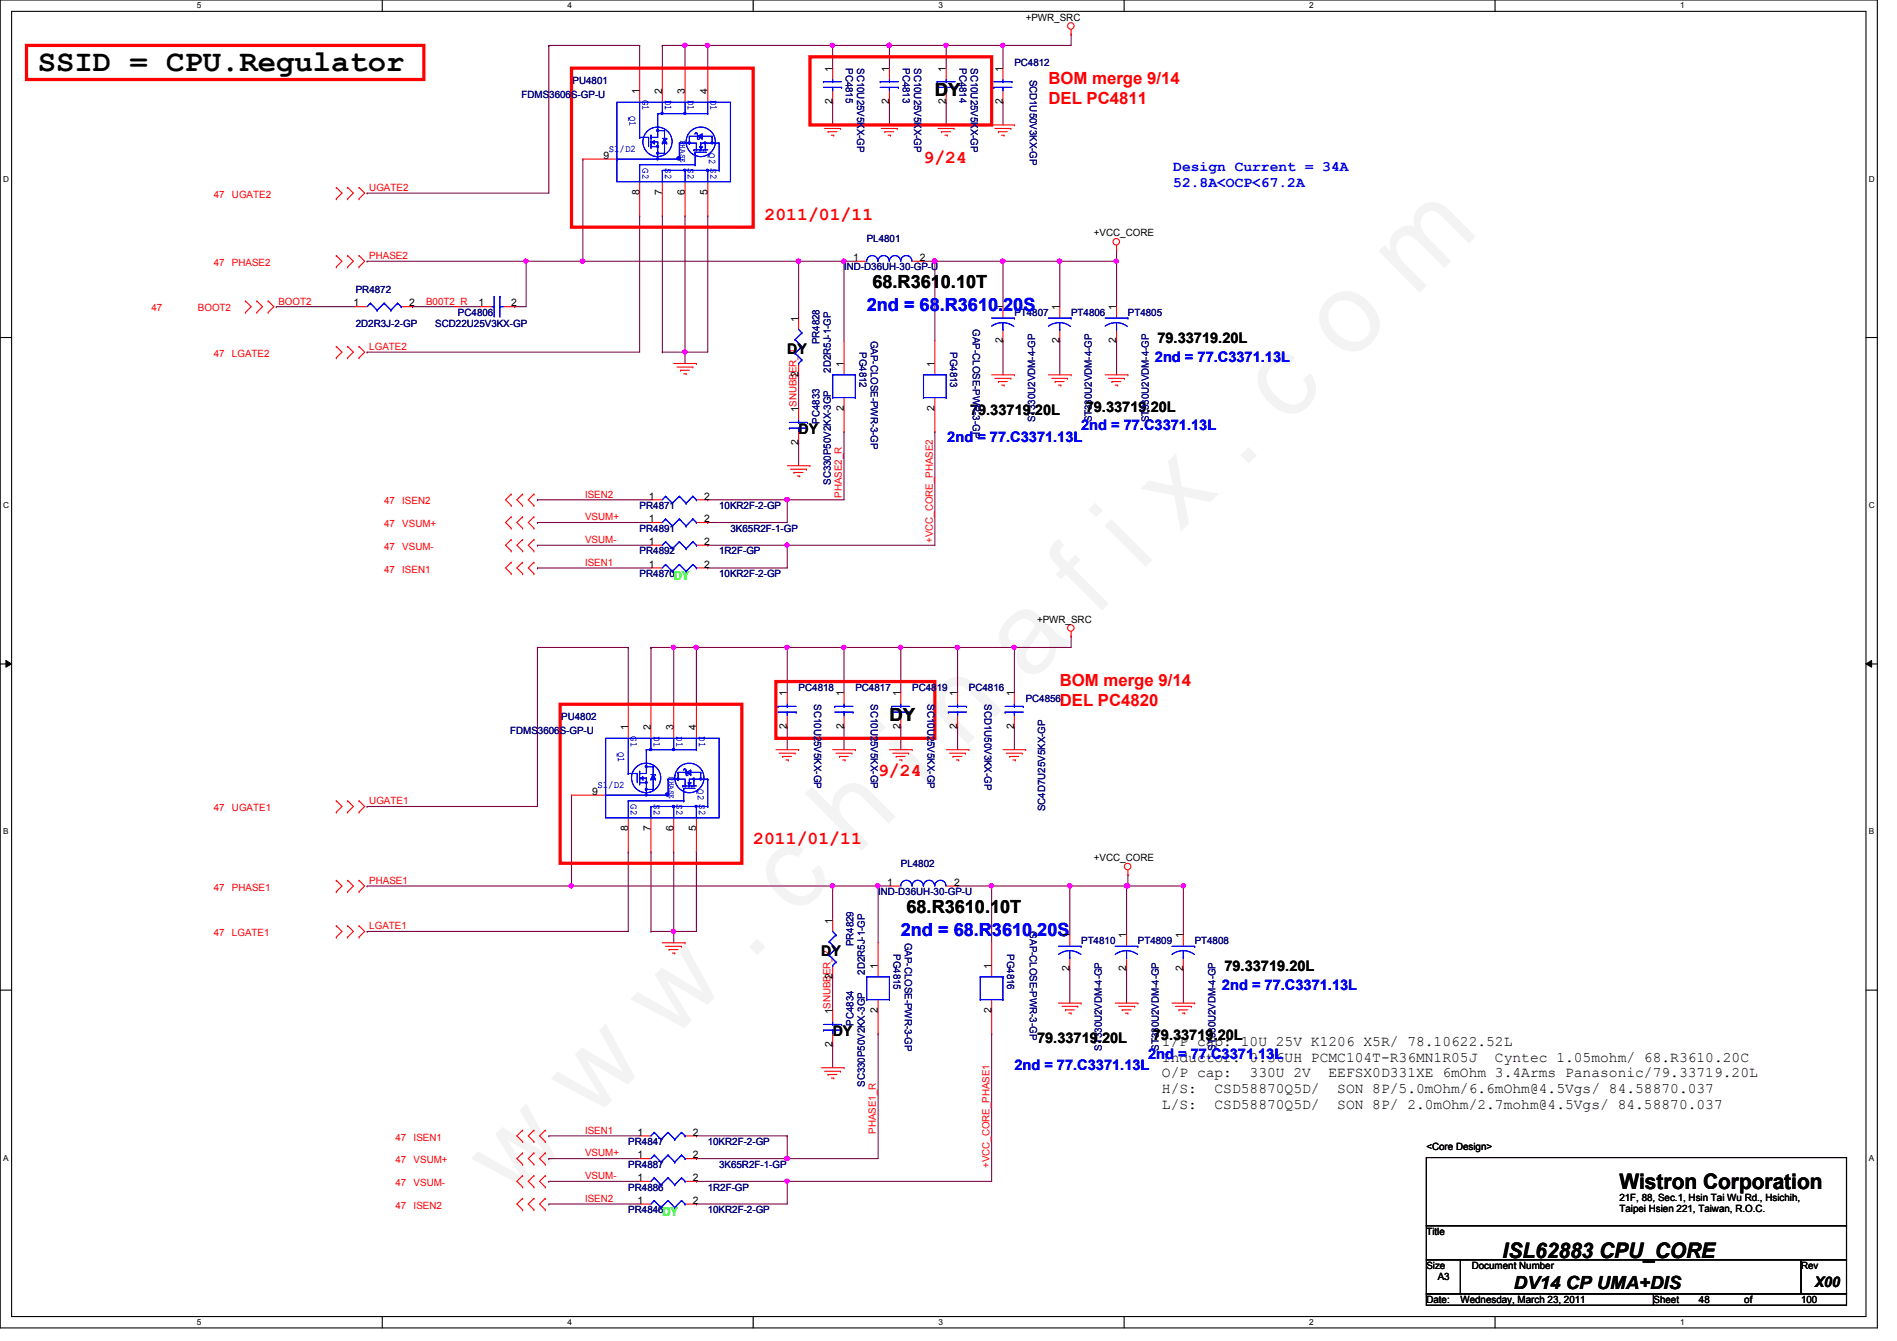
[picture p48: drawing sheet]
<svg xmlns="http://www.w3.org/2000/svg" width="297mm" height="210mm" viewBox="0 0 297 210" stroke-linecap="round" stroke-linejoin="round" font-family="sans-serif">
<defs><g id="words">
<text font-size="17.6" fill="#f0f" x="80.1" y="188" transform="rotate(-45 80.1 188)">w w w . c h i n a f i x . c o m</text>
<text font-size="4.8" x="5.9" y="11.1">SSID = CPU.Regulator</text>
<g font-size="3.3">
<text x="253.6" y="186.1">Wistron Corporation</text>
<text x="235.3" y="196.8">ISL62883 CPU_CORE</text>
</g>
<g font-size="2.8">
<text x="146.4" y="15.1">DY</text>
<text x="136.6" y="45.1">68.R3610.10T</text>
<text x="139.3" y="112.9">DY</text>
<text x="141.9" y="142.9">68.R3610.10T</text>
<text x="237.1" y="201.7">DV14 CP UMA+DIS</text>
</g>
<g font-size="2.8" fill="#f00">
<text x="144.6" y="25.5">9/24</text>
<text x="119.7" y="34.4">2011/01/11</text>
<text x="137.5" y="121.5">9/24</text>
<text x="117.9" y="132.2">2011/01/11</text>
</g>
<g font-size="2.8" fill="#00f">
<text x="135.7" y="48.7">2nd = 68.R3610.20S</text>
<text x="141.1" y="146.5">2nd = 68.R3610.20S</text>
</g>
<g font-size="2.6" fill="#f00">
<text x="164.2" y="13.1">BOM merge 9/14</text>
<text x="164.2" y="16.2">DEL PC4811</text>
<text x="165.9" y="107.3">BOM merge 9/14</text>
<text x="165.9" y="110.4">DEL PC4820</text>
</g>
<g font-size="2.3" fill="#00f">
<text x="183.7" y="26.8">Design Current = 34A</text>
<text x="183.7" y="29.3">52.8A&lt;OCP&lt;67.2A</text>
<text x="180.8" y="56.7">2nd = 77.C3371.13L</text>
<text x="148.3" y="69.1">2nd = 77.C3371.13L</text>
<text x="169.3" y="67.4">2nd = 77.C3371.13L</text>
<text x="191.3" y="155">2nd = 77.C3371.13L</text>
<text x="158.8" y="167.5">2nd = 77.C3371.13L</text>
<text x="179.8" y="165.7">2nd = 77.C3371.13L</text>
</g>
<g font-size="2.3">
<text x="181.2" y="53.7">79.33719.20L</text>
<text x="123.3" y="55.5">DY</text>
<text x="151.9" y="64.9">79.33719.20L</text>
<text x="170" y="64.5">79.33719.20L</text>
<text x="125" y="67.9">DY</text>
<text x="128.6" y="149.7">DY</text>
<text x="191.7" y="152">79.33719.20L</text>
<text x="130.4" y="162.1">DY</text>
<text x="162.4" y="163.2">79.33719.20L</text>
<text x="180.5" y="162.9">79.33719.20L</text>
<text x="181.9" y="163.7">I/P cap: 10U 25V K1206 X5R/ 78.10622.52L</text>
<text x="181.9" y="166.2">Inductor: 0.36UH PCMC104T-R36MN1R05J</text>
<text x="234.1" y="166.2">Cyntec 1.05mohm/ 68.R3610.20C</text>
<text x="181.9" y="168.7">O/P cap:</text>
<text x="181.9" y="171.2">H/S:</text>
<text x="181.9" y="173.7">L/S:</text>
<text x="190.2" y="171.2">CSD58870Q5D/</text>
<text x="190.2" y="173.7">CSD58870Q5D/</text>
<text x="195.7" y="168.7">330U 2V</text>
<text x="208" y="168.7">EEFSX0D331XE 6mOhm 3.4Arms Panasonic/79.33719.20L</text>
<text x="209.4" y="171.2">SON 8P/5.0mOhm/6.6mOhm@4.5Vgs/ 84.58870.037</text>
<text x="209.4" y="173.7">SON 8P/ 2.0mOhm/2.7mohm@4.5Vgs/ 84.58870.037</text>
<text x="284.2" y="201.4">X00</text>
</g>
<g font-size="1.9" fill="#0f0">
<text x="105.5" y="90.7">DY</text>
<text x="103.7" y="190.3">DY</text>
</g>
<g font-size="1.6">
<text x="160.6" y="3.2">+PWR_SRC</text>
<text x="130.3" y="11.2" transform="rotate(-90 130.3 11.2)">1</text>
<text x="139.2" y="11.2" transform="rotate(-90 139.2 11.2)">1</text>
<text x="148.1" y="11.2" transform="rotate(-90 148.1 11.2)">1</text>
<text x="157" y="11.2" transform="rotate(-90 157 11.2)">1</text>
<text x="100.1" y="14.8" transform="rotate(-90 100.1 14.8)">1</text>
<text x="103.7" y="14.8" transform="rotate(-90 103.7 14.8)">2</text>
<text x="107.2" y="14.8" transform="rotate(-90 107.2 14.8)">3</text>
<text x="110.8" y="14.8" transform="rotate(-90 110.8 14.8)">4</text>
<text x="130.3" y="16.3" transform="rotate(-90 130.3 16.3)">2</text>
<text x="139.2" y="16.3" transform="rotate(-90 139.2 16.3)">2</text>
<text x="148.1" y="16.3" transform="rotate(-90 148.1 16.3)">2</text>
<text x="157" y="16.3" transform="rotate(-90 157 16.3)">2</text>
<text x="94.5" y="24.8">9</text>
<text x="100.1" y="30.6" transform="rotate(-90 100.1 30.6)">8</text>
<text x="103.7" y="30.6" transform="rotate(-90 103.7 30.6)">7</text>
<text x="107.2" y="30.6" transform="rotate(-90 107.2 30.6)">6</text>
<text x="110.8" y="30.6" transform="rotate(-90 110.8 30.6)">5</text>
<text x="133.6" y="40.9">1</text>
<text x="144.1" y="40.9">2</text>
<text x="171.3" y="37">+VCC_CORE</text>
<text x="55.4" y="48">1</text>
<text x="64" y="48">2</text>
<text x="74.9" y="48">1</text>
<text x="80" y="48">2</text>
<text x="125" y="50.3" transform="rotate(-90 125 50.3)">1</text>
<text x="157" y="53.7" transform="rotate(-90 157 53.7)">2</text>
<text x="157" y="48.6" transform="rotate(-90 157 48.6)">1</text>
<text x="165.9" y="53.7" transform="rotate(-90 165.9 53.7)">2</text>
<text x="165.9" y="48.6" transform="rotate(-90 165.9 48.6)">1</text>
<text x="174.8" y="53.7" transform="rotate(-90 174.8 53.7)">2</text>
<text x="174.8" y="48.6" transform="rotate(-90 174.8 48.6)">1</text>
<text x="125" y="59" transform="rotate(-90 125 59)">2</text>
<text x="132.1" y="57.4" transform="rotate(-90 132.1 57.4)">1</text>
<text x="146.3" y="57.4" transform="rotate(-90 146.3 57.4)">1</text>
<text x="125" y="64.6" transform="rotate(-90 125 64.6)">1SNUBBER_1</text>
<text x="132.1" y="64.3" transform="rotate(-90 132.1 64.3)">2</text>
<text x="146.3" y="64.3" transform="rotate(-90 146.3 64.3)">2</text>
<text x="125" y="69.7" transform="rotate(-90 125 69.7)">2</text>
<text x="101.6" y="78.2">1</text>
<text x="101.6" y="81.7">1</text>
<text x="110.3" y="78.2">2</text>
<text x="110.3" y="81.7">2</text>
<text x="101.6" y="85.3">1</text>
<text x="101.6" y="88.9">1</text>
<text x="110.3" y="85.3">2</text>
<text x="110.3" y="88.9">2</text>
<text x="162.4" y="97.5">+PWR_SRC</text>
<text x="123.2" y="109" transform="rotate(-90 123.2 109)">1</text>
<text x="132.1" y="109" transform="rotate(-90 132.1 109)">1</text>
<text x="141" y="109" transform="rotate(-90 141 109)">1</text>
<text x="149.9" y="109" transform="rotate(-90 149.9 109)">1</text>
<text x="158.8" y="109" transform="rotate(-90 158.8 109)">1</text>
<text x="98.3" y="114.3" transform="rotate(-90 98.3 114.3)">1</text>
<text x="101.9" y="114.3" transform="rotate(-90 101.9 114.3)">2</text>
<text x="105.4" y="114.3" transform="rotate(-90 105.4 114.3)">3</text>
<text x="109" y="114.3" transform="rotate(-90 109 114.3)">4</text>
<text x="123.2" y="114.1" transform="rotate(-90 123.2 114.1)">2</text>
<text x="132.1" y="114.1" transform="rotate(-90 132.1 114.1)">2</text>
<text x="141" y="114.1" transform="rotate(-90 141 114.1)">2</text>
<text x="149.9" y="114.1" transform="rotate(-90 149.9 114.1)">2</text>
<text x="158.8" y="114.1" transform="rotate(-90 158.8 114.1)">2</text>
<text x="92.7" y="124.4">9</text>
<text x="98.3" y="130.1" transform="rotate(-90 98.3 130.1)">8</text>
<text x="101.9" y="130.1" transform="rotate(-90 101.9 130.1)">7</text>
<text x="105.4" y="130.1" transform="rotate(-90 105.4 130.1)">6</text>
<text x="109" y="130.1" transform="rotate(-90 109 130.1)">5</text>
<text x="171.3" y="134.8">+VCC_CORE</text>
<text x="138.9" y="138.6">1</text>
<text x="149.4" y="138.6">2</text>
<text x="130.3" y="144.6" transform="rotate(-90 130.3 144.6)">1</text>
<text x="167.5" y="146.9" transform="rotate(-90 167.5 146.9)">1</text>
<text x="176.4" y="146.9" transform="rotate(-90 176.4 146.9)">1</text>
<text x="185.2" y="146.9" transform="rotate(-90 185.2 146.9)">1</text>
<text x="130.3" y="153.2" transform="rotate(-90 130.3 153.2)">2</text>
<text x="137.5" y="151.7" transform="rotate(-90 137.5 151.7)">1</text>
<text x="155.2" y="151.7" transform="rotate(-90 155.2 151.7)">1</text>
<text x="167.5" y="152" transform="rotate(-90 167.5 152)">2</text>
<text x="176.4" y="152" transform="rotate(-90 176.4 152)">2</text>
<text x="185.2" y="152" transform="rotate(-90 185.2 152)">2</text>
<text x="130.3" y="158.8" transform="rotate(-90 130.3 158.8)">1SNUBBER_2</text>
<text x="137.5" y="158.6" transform="rotate(-90 137.5 158.6)">2</text>
<text x="155.2" y="158.6" transform="rotate(-90 155.2 158.6)">2</text>
<text x="130.3" y="163.9" transform="rotate(-90 130.3 163.9)">2</text>
<text x="99.8" y="177.8">1</text>
<text x="108.5" y="177.8">2</text>
<text x="223.3" y="180">&lt;Core Design&gt;</text>
<text x="99.8" y="184.9">1</text>
<text x="99.8" y="181.3">1</text>
<text x="108.5" y="184.9">2</text>
<text x="108.5" y="181.3">2</text>
<text x="99.8" y="188.4">1</text>
<text x="108.5" y="188.4">2</text>
<text x="253.6" y="188">21F, 88, Sec.1, Hsin Tai Wu Rd., Hsichih,</text>
<text x="253.6" y="189.8">Taipei Hsien 221, Taiwan, R.O.C.</text>
<text x="223.3" y="193.3">Title</text>
<text x="223.3" y="198.6">Size</text>
<text x="223.3" y="204">Date:</text>
<text x="225.1" y="200.4">A3</text>
<text x="228.7" y="204">Wednesday, March 23, 2011</text>
<text x="230.5" y="198.6">Document Number</text>
<text x="258.9" y="204">Sheet</text>
<text x="266" y="204">48</text>
<text x="273.1" y="204">of</text>
<text x="282" y="204">100</text>
<text x="282" y="198.6">Rev</text>
</g>
<g font-size="1.6" fill="#000080">
<text x="132.5" y="10.7" transform="rotate(90 132.5 10.7)">PC4815</text>
<text x="134.2" y="10.7" transform="rotate(90 134.2 10.7)">SC10U25V5KX-GP</text>
<text x="141.3" y="10.7" transform="rotate(90 141.3 10.7)">PC4813</text>
<text x="143.1" y="10.7" transform="rotate(90 143.1 10.7)">SC10U25V5KX-GP</text>
<text x="150.2" y="10.7" transform="rotate(90 150.2 10.7)">PC4814</text>
<text x="152" y="10.7" transform="rotate(90 152 10.7)">SC10U25V5KX-GP</text>
<text x="158.8" y="10.3">PC4812</text>
<text x="81.7" y="15.3">FDMS3606S-GP-U</text>
<text x="89.7" y="13.2">PU4801</text>
<text x="161.2" y="12.4" transform="rotate(90 161.2 12.4)">SCD1U50V3KX-GP</text>
<text x="135.7" y="37.9">PL4801</text>
<text x="55.7" y="45.9">PR4872</text>
<text x="132.2" y="42.3">IND-D36UH-30-GP-U</text>
<text x="55.7" y="51.2">2D2R3J-2-GP</text>
<text x="68.2" y="51.2">SCD22U25V3KX-GP</text>
<text x="71.7" y="49.4">PC4806</text>
<text x="128.3" y="53.9" transform="rotate(-90 128.3 53.9)">PR4828</text>
<text x="136.4" y="53.3" transform="rotate(90 136.4 53.3)">GAP-CLOSE-PWR-3-GP</text>
<text x="152.4" y="51.6" transform="rotate(90 152.4 51.6)">GAP-CLOSE-PWR-3-GP</text>
<text x="158.8" y="49.4">PT4807</text>
<text x="167.7" y="49.4">PT4806</text>
<text x="176.6" y="49.4">PT4805</text>
<text x="130.1" y="58.3" transform="rotate(-90 130.1 58.3)">2D2R5J-1-GP</text>
<text x="134.6" y="55.1" transform="rotate(90 134.6 55.1)">PG4812</text>
<text x="148.8" y="55.1" transform="rotate(90 148.8 55.1)">PG4813</text>
<text x="128.3" y="66.3" transform="rotate(-90 128.3 66.3)">PC4833</text>
<text x="162.1" y="66.1" transform="rotate(-90 162.1 66.1)">ST330U2VDM-4-GP</text>
<text x="171" y="66.1" transform="rotate(-90 171 66.1)">ST330U2VDM-4-GP</text>
<text x="179.9" y="66.1" transform="rotate(-90 179.9 66.1)">ST330U2VDM-4-GP</text>
<text x="130.1" y="75.9" transform="rotate(-90 130.1 75.9)">SC330P50V2KX-3GP</text>
<text x="100.2" y="79.7">PR4871</text>
<text x="100.2" y="83.2">PR4891</text>
<text x="112.6" y="79.7">10KR2F-2-GP</text>
<text x="114.4" y="83.2">3K65R2F-1-GP</text>
<text x="100.2" y="86.8">PR4892</text>
<text x="112.6" y="86.8">1R2F-GP</text>
<text x="100.2" y="90.3">PR4870</text>
<text x="112.6" y="90.3">10KR2F-2-GP</text>
<text x="87.9" y="112.7">PU4802</text>
<text x="125" y="108.1">PC4818</text>
<text x="127.5" y="110.2" transform="rotate(90 127.5 110.2)">SC10U25V5KX-GP</text>
<text x="133.9" y="108.1">PC4817</text>
<text x="136.4" y="110.2" transform="rotate(90 136.4 110.2)">SC10U25V5KX-GP</text>
<text x="142.8" y="108.1">PC4819</text>
<text x="145.2" y="110.2" transform="rotate(90 145.2 110.2)">SC10U25V5KX-GP</text>
<text x="151.7" y="108.1">PC4816</text>
<text x="154.1" y="110.2" transform="rotate(90 154.1 110.2)">SCD1U50V3KX-GP</text>
<text x="160.6" y="109.9">PC4856</text>
<text x="79.9" y="114.9">FDMS3606S-GP-U</text>
<text x="163.7" y="127" transform="rotate(-90 163.7 127)">SC4D7U25V5KX-GP</text>
<text x="141.1" y="135.7">PL4802</text>
<text x="137.5" y="140.1">IND-D36UH-30-GP-U</text>
<text x="133.6" y="148.1" transform="rotate(-90 133.6 148.1)">PR4829</text>
<text x="139.9" y="149.4" transform="rotate(90 139.9 149.4)">PG4815</text>
<text x="141.7" y="147.6" transform="rotate(90 141.7 147.6)">GAP-CLOSE-PWR-3-GP</text>
<text x="157.7" y="149.4" transform="rotate(90 157.7 149.4)">PG4816</text>
<text x="161.2" y="145.8" transform="rotate(90 161.2 145.8)">GAP-CLOSE-PWR-3-GP</text>
<text x="169.3" y="147.8">PT4810</text>
<text x="178.2" y="147.8">PT4809</text>
<text x="187.1" y="147.8">PT4808</text>
<text x="135.4" y="152.6" transform="rotate(-90 135.4 152.6)">2D2R5J-1-GP</text>
<text x="133.6" y="160.6" transform="rotate(-90 133.6 160.6)">PC4834</text>
<text x="172.5" y="164.5" transform="rotate(-90 172.5 164.5)">ST330U2VDM-4-GP</text>
<text x="181.4" y="164.5" transform="rotate(-90 181.4 164.5)">ST330U2VDM-4-GP</text>
<text x="190.3" y="164.5" transform="rotate(-90 190.3 164.5)">ST330U2VDM-4-GP</text>
<text x="135.4" y="170.1" transform="rotate(-90 135.4 170.1)">SC330P50V2KX-3GP</text>
<text x="98.4" y="179.2">PR4847</text>
<text x="110.8" y="179.2">10KR2F-2-GP</text>
<text x="98.4" y="182.8">PR4887</text>
<text x="112.6" y="182.8">3K65R2F-1-GP</text>
<text x="98.4" y="186.4">PR4886</text>
<text x="98.4" y="189.9">PR4846</text>
<text x="110.8" y="186.4">1R2F-GP</text>
<text x="110.8" y="189.9">10KR2F-2-GP</text>
</g>
<g font-size="1.6" fill="#00f">
<text x="100.6" y="15.7" transform="rotate(90 100.6 15.7)">G1</text>
<text x="104.1" y="15.7" transform="rotate(90 104.1 15.7)">D1</text>
<text x="107.7" y="15.7" transform="rotate(90 107.7 15.7)">D1</text>
<text x="111.2" y="15.7" transform="rotate(90 111.2 15.7)">D1</text>
<text x="95.3" y="23.8">S1/D2</text>
<text x="98.6" y="18.1" transform="rotate(90 98.6 18.1)">Q1</text>
<text x="100.6" y="26.3" transform="rotate(90 100.6 26.3)">G2</text>
<text x="104.1" y="26.3" transform="rotate(90 104.1 26.3)">S2</text>
<text x="107.7" y="26.3" transform="rotate(90 107.7 26.3)">S2</text>
<text x="111" y="24" transform="rotate(90 111 24)">Q2 S2</text>
<text x="96.8" y="117.7" transform="rotate(90 96.8 117.7)">Q1</text>
<text x="98.8" y="115.2" transform="rotate(90 98.8 115.2)">G1</text>
<text x="102.4" y="115.2" transform="rotate(90 102.4 115.2)">D1</text>
<text x="105.9" y="115.2" transform="rotate(90 105.9 115.2)">D1</text>
<text x="109.5" y="115.2" transform="rotate(90 109.5 115.2)">D1</text>
<text x="93.6" y="123.4">S1/D2</text>
<text x="98.8" y="125.9" transform="rotate(90 98.8 125.9)">G2</text>
<text x="102.4" y="125.9" transform="rotate(90 102.4 125.9)">S2</text>
<text x="105.9" y="125.9" transform="rotate(90 105.9 125.9)">S2</text>
<text x="109.3" y="123.6" transform="rotate(90 109.3 123.6)">Q2 S2</text>
</g>
<g font-size="1.6" fill="#f00">
<text x="57.8" y="29.9">UGATE2</text>
<text x="33.5" y="30.9">47</text>
<text x="36.3" y="30.9">UGATE2</text>
<text x="33.5" y="41.6">47</text>
<text x="36.3" y="41.6">PHASE2</text>
<text x="57.8" y="40.6">PHASE2</text>
<text x="43.6" y="47.7">BOOT2</text>
<text x="66.7" y="47.7">B00T2_R</text>
<text x="23.7" y="48.7">47</text>
<text x="31" y="48.7">BOOT2</text>
<text x="33.5" y="55.8">47</text>
<text x="36.3" y="55.8">LGATE2</text>
<text x="57.8" y="54.8">LGATE2</text>
<text x="91.6" y="77.9">ISEN2</text>
<text x="131.8" y="77.9" transform="rotate(-90 131.8 77.9)">PHASE2_R</text>
<text x="60.2" y="79">47</text>
<text x="60.2" y="82.5">47</text>
<text x="63" y="79">ISEN2</text>
<text x="63" y="82.5">VSUM+</text>
<text x="91.6" y="81.4">VSUM+</text>
<text x="60.2" y="86.1">47</text>
<text x="60.2" y="89.6">47</text>
<text x="63" y="86.1">VSUM-</text>
<text x="63" y="89.6">ISEN1</text>
<text x="91.6" y="85">VSUM-</text>
<text x="91.6" y="88.6">ISEN1</text>
<text x="146" y="85" transform="rotate(-90 146 85)">+VCC_CORE_PHASE2</text>
<text x="57.8" y="125.9">UGATE1</text>
<text x="33.5" y="127">47</text>
<text x="36.3" y="127">UGATE1</text>
<text x="33.5" y="139.4">47</text>
<text x="36.3" y="139.4">PHASE1</text>
<text x="57.8" y="138.3">PHASE1</text>
<text x="33.5" y="146.5">47</text>
<text x="36.3" y="146.5">LGATE1</text>
<text x="57.8" y="145.5">LGATE1</text>
<text x="61.9" y="178.5">47</text>
<text x="64.8" y="178.5">ISEN1</text>
<text x="91.6" y="177.5">ISEN1</text>
<text x="137.2" y="177.5" transform="rotate(-90 137.2 177.5)">PHASE1_R</text>
<text x="61.9" y="182.1">47</text>
<text x="61.9" y="185.6">47</text>
<text x="64.8" y="182.1">VSUM+</text>
<text x="64.8" y="185.6">VSUM-</text>
<text x="91.6" y="181">VSUM+</text>
<text x="91.6" y="184.6">VSUM-</text>
<text x="154.9" y="182.8" transform="rotate(-90 154.9 182.8)">+VCC_CORE_PHASE1</text>
<text x="61.9" y="189.2">47</text>
<text x="64.8" y="189.2">ISEN2</text>
<text x="91.6" y="188.1">ISEN2</text>
</g>
<g font-size="1.3">
<text x="30.8" y="1.3">5</text>
<text x="88.9" y="1.3">4</text>
<text x="146.9" y="1.3">3</text>
<text x="205" y="1.3">2</text>
<text x="263.1" y="1.3">1</text>
<text x=".5" y="28.4">D</text>
<text x="292.6" y="28.4">D</text>
<text x=".5" y="79.5">C</text>
<text x="292.6" y="79.5">C</text>
<text x=".5" y="130.6">B</text>
<text x="292.6" y="130.6">B</text>
<text x=".5" y="181.7">A</text>
<text x="292.6" y="181.7">A</text>
<text x="30.8" y="207.4">5</text>
<text x="88.9" y="207.4">4</text>
<text x="146.9" y="207.4">3</text>
<text x="205" y="207.4">2</text>
<text x="263.1" y="207.4">1</text>
</g>
<g font-size="1.2" fill="#00f">
<text x="106.5" y="21.9" transform="rotate(90 106.5 21.9)">PHASE</text>
<text x="104.8" y="121.5" transform="rotate(90 104.8 121.5)">PHASE</text>
</g>
</g></defs>
<path d="M0 0h294v207.9h-294zM1.8 1.8h290.4v204.3h-290.4z" fill="none" stroke="#000" stroke-width=".17"/>
<g fill="#fff">
<path d="M30.8 .2h.7v1.4h-.7z"/>
<path d="M30.8 206.2h.7v1.4h-.7z"/>
</g>
<path d="M59.9 0v1.8M59.9 206.1v1.8" fill="none" stroke="#000" stroke-width=".17"/>
<g fill="#fff">
<path d="M88.9 .2h.6v1.4h-.6z"/>
<path d="M88.9 206.2h.6v1.4h-.6z"/>
</g>
<path d="M117.9 0v1.8M117.9 206.1v1.8" fill="none" stroke="#000" stroke-width=".17"/>
<g fill="#fff">
<path d="M146.9 .2h.7v1.4h-.7z"/>
<path d="M146.9 206.2h.7v1.4h-.7z"/>
</g>
<path d="M176 0v1.8M176 206.1v1.8" fill="none" stroke="#000" stroke-width=".17"/>
<g fill="#fff">
<path d="M205 .2h.7v1.4h-.7z"/>
<path d="M205 206.2h.7v1.4h-.7z"/>
</g>
<path d="M234.1 0v1.8M234.1 206.1v1.8" fill="none" stroke="#000" stroke-width=".17"/>
<g fill="#fff">
<path d="M263.1 .2h.7v1.4h-.7z"/>
<path d="M263.1 206.2h.7v1.4h-.7z"/>
<path d="M.5 27.3h.9v1.4h-.9z"/>
<path d="M292.6 27.3h.9v1.4h-.9z"/>
<path d="M.5 78.4h.9v1.4h-.9z"/>
<path d="M292.6 78.4h.9v1.4h-.9z"/>
</g>
<path d="M0 52.8h1.8M292.2 52.8h1.8" fill="none" stroke="#000" stroke-width=".17"/>
<g fill="#fff">
<path d="M.5 129.5h.8v1.4h-.8z"/>
<path d="M292.6 129.5h.9v1.4h-.9z"/>
</g>
<path d="M0 103.9h1.8M292.2 103.9h1.8" fill="none" stroke="#000" stroke-width=".17"/>
<path d="M.9 103.4l.9 .5-.9 .5zM292.2 103.9l.9-.5v1z" fill="#000"/>
<path d="M.9 103.4l.9 .5-.9 .5zM292.2 103.9l.9-.5v1z" fill="none" stroke="#000" stroke-width=".16"/>
<g fill="#fff">
<path d="M.5 180.5h.8v1.4h-.8z"/>
<path d="M292.6 180.5h.9v1.4h-.9z"/>
</g>
<path d="M0 155h1.8M292.2 155h1.8" fill="none" stroke="#000" stroke-width=".17"/>
<path d="M85.9 7.1h.1M85.9 7.1v23.1M110.8 7.1h.1M110.8 7.1v3.6M130.4 7.1h.1M130.4 7.1h8.9M57.5 138.7h.1M57.5 138.7h32" fill="none" stroke="#800040" stroke-width=".17"/>
<circle cx="139.2" cy="7.1" r=".33" fill="#f0f"/>
<circle cx="139.2" cy="7.1" r=".33" fill="none" stroke="#f0f" stroke-width=".17"/>
<circle cx="130.3" cy="7.1" r=".33" fill="#f0f"/>
<circle cx="130.3" cy="7.1" r=".33" fill="none" stroke="#f0f" stroke-width=".17"/>
<path d="M85.9 7.1h.1M85.9 7.1h14.3M100.2 7.1h.1M100.2 7.1v3.6M103.7 7.1h.1M103.7 7.1v3.6M139.3 7.1h.1M139.3 7.1h8.9M57.5 40.9h.1M57.5 40.9h24.9" fill="none" stroke="#800040" stroke-width=".17"/>
<circle cx="139.2" cy="7.1" r=".33" fill="#f0f"/>
<circle cx="139.2" cy="7.1" r=".33" fill="none" stroke="#f0f" stroke-width=".17"/>
<path d="M148.2 7.1h.1M148.2 7.1h8.9" fill="none" stroke="#800040" stroke-width=".17"/>
<circle cx="148.1" cy="7.1" r=".33" fill="#f0f"/>
<circle cx="148.1" cy="7.1" r=".33" fill="none" stroke="#f0f" stroke-width=".17"/>
<g fill="none" stroke="#800040" stroke-width=".17">
<path d="M130.4 16h.1M130.4 7.1h.1M130.4 7.1v3.6M130.4 16v3.6M139.3 16h.1M139.3 7.1h.1M139.3 7.1v3.6M139.3 16v3.6M148.2 16h.1M148.2 7.1h.1M148.2 7.1v3.6M148.2 16v3.6"/>
<path d="M157.1 7.1h.1M157.1 16h.1M157.1 7.1v3.6M157.1 16v3.6M157.1 7.1h10.6M43.3 48h.1M43.3 48h12.4"/>
</g>
<circle cx="157" cy="7.1" r=".33" fill="#f0f"/>
<circle cx="157" cy="7.1" r=".33" fill="none" stroke="#f0f" stroke-width=".17"/>
<g fill="none" stroke="#800040" stroke-width=".17">
<path d="M103.7 7.1h.1M103.7 7.1h7.1M107.3 7.1h.1M107.3 7.1v3.6M167.7 5.3h.1M167.7 5.3v1.8M57.5 30.2h.1M57.5 30.2h28.4M57.5 55.1h.1M57.5 55.1h42.7M64.6 48h.1M64.6 48h10.7"/>
<path d="M91.3 40.9h33.7M57.5 126.2h.1M57.5 126.2h26.7M89.5 138.7h40.9M57.5 145.8h.1M57.5 145.8h40.9M123.3 184.9h32"/>
</g>
<circle cx="107.2" cy="7.1" r=".33" fill="#f0f"/>
<circle cx="107.2" cy="7.1" r=".33" fill="none" stroke="#f0f" stroke-width=".17"/>
<path d="M110.8 7.1h.1M110.8 7.1h19.6" fill="none" stroke="#800040" stroke-width=".17"/>
<circle cx="110.8" cy="7.1" r=".33" fill="#f0f"/>
<circle cx="110.8" cy="7.1" r=".33" fill="none" stroke="#f0f" stroke-width=".17"/>
<g fill="none" stroke="#f00" stroke-width=".17">
<path d="M100.2 10.7v5.3M103.7 10.7v5.3M107.3 10.7v5.3M110.8 10.7v5.3M128.6 19.6h3.6M132.2 19.6h.1M137.5 19.6h3.6M141.1 19.6h.1M146.4 19.6h3.5M148.2 10.7v1.7M148.2 14.2v1.8M149.9 19.6h.1"/>
<path d="M155.3 19.6h3.5M158.8 19.6h.1M167.7 5.3h.1M167.7 4.6v.7M52.7 31.1h.1M52.7 29.3h.1M52.7 29.3l.8 .9-.8 .9M54.4 29.3h.1M54.4 31.1h.1M54.4 29.3l.9 .9-.9 .9M56.2 31.1h.1M56.2 29.3h.1"/>
<path d="M56.2 29.3l.9 .9-.9 .9M129.1 20.1h2.5M129.7 20.6h.1M129.7 20.6h1.4M130.2 21.2h.4M130.6 21.2h.1M131.6 20.1h.1M138 20.1h2.5M138.6 20.6h.1M138.6 20.6h1.4M139.1 21.2h.3M139.4 21.2h.1"/>
<path d="M140.5 20.1h.1M146.9 20.1h2.5M147.4 20.6h.1M147.4 20.6h1.4M148 21.2h.3M148.3 21.2h.1M149.4 20.1h.1M155.8 20.1h2.5M156.3 20.6h.1M156.3 20.6h1.4M156.8 21.2h.4M157.2 21.2h.1"/>
<path d="M158.3 20.1h.1M38.4 48.9h.1M38.4 47.1h.1M38.4 47.1l.9 .9-.9 .9M40.2 47.1h.1M40.2 48.9h.1M40.2 47.1l.9 .9-.9 .9M42 48.9h.1M42 47.1h.1M42 47.1l.9 .9-.9 .9M52.7 41.8h.1M52.7 40h.1"/>
<path d="M52.7 56h.1M52.7 54.2h.1M52.7 40l.8 .9-.8 .9M52.7 54.2l.8 .9-.8 .9M54.4 40h.1M54.4 41.8h.1M54.4 54.2h.1M54.4 56h.1M54.4 40l.9 .9-.9 .9M54.4 54.2l.9 .9-.9 .9M56.2 41.8h.1M56.2 40h.1"/>
<path d="M56.2 56h.1M56.2 54.2h.1M56.2 40l.9 .9-.9 .9M56.2 54.2l.9 .9-.9 .9M52.7 127.1h.1M52.7 125.3h.1M52.7 139.6h.1M52.7 137.8h.1M52.7 125.3l.8 .9-.8 .9M52.7 137.8l.8 .9-.8 .9M54.4 125.3h.1M54.4 127.1h.1"/>
<path d="M54.4 137.8h.1M54.4 139.6h.1M54.4 125.3l.9 .9-.9 .9M54.4 137.8l.9 .9-.9 .9M56.2 127.1h.1M56.2 125.3h.1M56.2 139.6h.1M56.2 137.8h.1M56.2 125.3l.9 .9-.9 .9M56.2 137.8l.9 .9-.9 .9M52.7 146.7h.1M52.7 144.9h.1"/>
<path d="M52.7 144.9l.8 .9-.8 .9M54.4 144.9h.1M54.4 146.7h.1M54.4 144.9l.9 .9-.9 .9M56.2 146.7h.1M56.2 144.9h.1M56.2 144.9l.9 .9-.9 .9"/>
<circle cx="167.7" cy="4.1" r=".51"/>
</g>
<path d="M223.3 181.2h65.8v10.7h-65.8zM223.3 191.9h65.8v5.3h-65.8zM223.3 197.2h5.4v5.3h-5.4zM228.7 197.2h53.3v5.3h-53.3zM282 197.2h7.1v5.3h-7.1zM223.3 202.5h35.6v1.8h-35.6zM258.9 202.5h30.2v1.8h-30.2z" fill="none" stroke="#000" stroke-width=".17"/>
<path d="M4.1 7.1h62.3v5.3h-62.3zM89.5 10.7h28.4v24.9h-28.4zM126.8 8.9h28.5v10.7h-28.5zM87.7 110.2h28.5v24.9h-28.5z" fill="none" stroke="#f00" stroke-width=".51"/>
<g fill="none" stroke="#00f" stroke-width=".17">
<path d="M146.7 12.8h.1M146.7 12.8h2.9M146.7 13.7h2.9M148.2 12.8h.1M148.2 13.7h.1M148.2 12.4v.4M148.2 13.7v.5M149.6 13.7h.1M106.4 22.4h.1M106.4 22.4h2.6v1.1M106.4 22.4v2.5M107.9 21.3h.1"/>
<path d="M107.9 22.4h.1M107.9 21.3h3.6M107.9 21.3v1.1M108.7 23.5h.1M108.7 23.5h.7M108.8 23.8h.1M108.8 23.8v2M108.8 23.8h1.8M109 23.5h.1M109.1 21l-.1-.2h-.1l-.1 .2M109.2 21h.1M109.2 21v.8h.1l.2-.1"/>
<path d="M109.2 21.3h.1M109.2 21.3l.7 .4M109.6 23.5h.1M109.6 22.9h.1M109.6 22.9l.1 .4M109.6 23.5h.3M109.6 22.9h.3M109.7 23.3h.1M109.7 23.5h.1M109.7 22.4h.1M109.7 22.4v1.1M109.7 22.4h2.9"/>
<path d="M109.9 21h.1M109.9 22.9h.1M109.9 21.7h.1M109.9 21l-.7 .3M109.9 22.9l-.2 .4M109.9 21v.7M110.1 23.5h.1M110.1 23.5h.7M110.4 23.5h.1M110.4 22.4v1.1M111.5 21.3h.1M111.5 21.3v1.1"/>
<circle cx="109.7" cy="22.2" r="2.3"/>
</g>
<path d="M110.3 22.3h.2v.2h-.2z" fill-rule="evenodd" fill="#00f"/>
<g fill="none" stroke="#00f" stroke-width=".17">
<path d="M100.2 21.5h.1M100.2 21.5h1.4M101.9 22.6h.1M101.9 22.1h.1M101.9 22.2h.1M101.9 21.2h.1M101.9 21.2v.7M101.9 22.1v.3M101.9 22.6v.7M101.9 22.2h1.1M102.1 22.2l.3 .2M102.4 22.4h.1"/>
<path d="M102.4 22.1h.1M102.4 22.1v.3M103 20.4h.1M103 22.2h.1M103 20.4h1.1M103 22.2v2.7M103 24h1.1M104.1 20.4h.1M104.1 24h.1M104.1 20.4v3.6M110.3 22.3h.2v.2h-.2z"/>
<circle cx="102.9" cy="22.2" r="2.3"/>
</g>
<path d="M102.9 22.8h.2v.2h-.2z" fill-rule="evenodd" fill="#00f"/>
<g fill="none" stroke="#00f" stroke-width=".17">
<path d="M100.2 16v5.5M103 17.8h.1M103 17.8v3.7h-1.1M103 17.8h7.8M103.7 17.8h.1M103.7 16v1.8M107.3 17.8h.1M107.3 16v1.8M110.8 17.8h.1M110.8 16v1.8M100.2 21.5h.1M101.6 21.5h.1"/>
<path d="M101.6 21.5v1.4M101.9 22.9h.1M101.9 21.5h.1M101.9 22.9h1.1M102.1 22.2h.1M102.4 22.1l-.3 .1M102.9 22.8h.2v.2h-.2zM103.7 22.4h.1M103.7 21.7h.7M103.7 22.4h.7M104.1 21.7h.1M104.1 21.7l-.4 .7"/>
<path d="M104.1 21.7l.3 .7M104.4 21.7h.1M104.4 22.4h.1M112.6 22.4h.1M112.6 22.4v4.3"/>
</g>
<path d="M107.1 17.6h.2v.3h-.2z" fill-rule="evenodd" fill="#00f"/>
<path d="M107.1 17.6h.2v.3h-.2z" fill="none" stroke="#00f" stroke-width=".17"/>
<path d="M103.5 17.6h.3v.3h-.3z" fill-rule="evenodd" fill="#00f"/>
<path d="M103.5 17.6h.3v.3h-.3z" fill="none" stroke="#00f" stroke-width=".17"/>
<path d="M111.4 22.3h.2v.2h-.2z" fill-rule="evenodd" fill="#00f"/>
<path d="M111.4 22.3h.2v.2h-.2z" fill="none" stroke="#00f" stroke-width=".17"/>
<path d="M107.8 22.3h.3v.2h-.3z" fill-rule="evenodd" fill="#00f"/>
<path d="M107.8 22.3h.3v.2h-.3z" fill="none" stroke="#00f" stroke-width=".17"/>
<path d="M102.9 20.3h.2v.2h-.2z" fill-rule="evenodd" fill="#00f"/>
<path d="M102.9 20.3h.2v.2h-.2z" fill="none" stroke="#00f" stroke-width=".17"/>
<path d="M102.9 23.9h.2v.2h-.2z" fill-rule="evenodd" fill="#00f"/>
<g fill="none" stroke="#00f" stroke-width=".17">
<path d="M96.6 16h17.8v12.4h-17.8zM102.9 23.9h.2v.2h-.2zM106.4 22.4h.1M106.4 22.4h2.6v1.1M106.4 22.4v2.5M107.9 21.3h.1M107.9 22.4h.1M107.9 21.3h3.6M107.9 21.3v1.1M108.7 23.5h.1M108.7 23.5h.7M108.8 23.8h.1"/>
<path d="M108.8 23.8v2M108.8 23.8h1.8M109 23.5h.1M109.1 21l-.1-.2h-.1l-.1 .2M109.2 21h.1M109.2 21v.8h.1l.2-.1M109.2 21.3h.1M109.2 21.3l.7 .4M109.6 23.5h.1M109.6 22.9h.1M109.6 22.9l.1 .4M109.6 23.5h.3"/>
<path d="M109.6 22.9h.3M109.7 23.3h.1M109.7 23.5h.1M109.7 22.4h.1M109.7 22.4v1.1M109.7 22.4h2.9M109.9 21h.1M109.9 22.9h.1M109.9 21.7h.1M109.9 21l-.7 .3M109.9 22.9l-.2 .4M109.9 21v.7"/>
<path d="M110.1 23.5h.1M110.1 23.5h.7M110.4 23.5h.1M110.4 22.4v1.1M111.5 21.3h.1M111.5 21.3v1.1"/>
<circle cx="109.7" cy="22.2" r="2.3"/>
</g>
<path d="M110.3 22.3h.2v.2h-.2z" fill-rule="evenodd" fill="#00f"/>
<g fill="none" stroke="#00f" stroke-width=".17">
<path d="M100.2 21.5h.1M100.2 21.5h1.4M101.9 22.6h.1M101.9 22.1h.1M101.9 22.2h.1M101.9 21.2h.1M101.9 21.2v.7M101.9 22.1v.3M101.9 22.6v.7M101.9 22.2h1.1M102.1 22.2l.3 .2M102.4 22.4h.1"/>
<path d="M102.4 22.1h.1M102.4 22.1v.3M103 20.4h.1M103 22.2h.1M103 20.4h1.1M103 22.2v2.7M103 24h1.1M104.1 20.4h.1M104.1 24h.1M104.1 20.4v3.6M110.3 22.3h.2v.2h-.2z"/>
<circle cx="102.9" cy="22.2" r="2.3"/>
</g>
<path d="M102.9 22.8h.2v.2h-.2z" fill-rule="evenodd" fill="#00f"/>
<g fill="none" stroke="#00f" stroke-width=".17">
<path d="M100.2 16v5.5M103 17.8h.1M103 17.8v3.7h-1.1M103 17.8h7.8M103.7 17.8h.1M103.7 16v1.8M107.3 17.8h.1M107.3 16v1.8M110.8 17.8h.1M110.8 16v1.8M100.2 21.5h.1M101.6 21.5h.1"/>
<path d="M101.6 21.5v1.4M101.9 22.9h.1M101.9 21.5h.1M101.9 22.9h1.1M102.1 22.2h.1M102.4 22.1l-.3 .1M102.9 22.8h.2v.2h-.2zM103.7 22.4h.1M103.7 21.7h.7M103.7 22.4h.7M104.1 21.7h.1M104.1 21.7l-.4 .7"/>
<path d="M104.1 21.7l.3 .7M104.4 21.7h.1M104.4 22.4h.1M112.6 22.4h.1M112.6 22.4v4.3"/>
</g>
<path d="M107.1 17.6h.2v.3h-.2z" fill-rule="evenodd" fill="#00f"/>
<path d="M107.1 17.6h.2v.3h-.2z" fill="none" stroke="#00f" stroke-width=".17"/>
<path d="M103.5 17.6h.3v.3h-.3z" fill-rule="evenodd" fill="#00f"/>
<path d="M103.5 17.6h.3v.3h-.3z" fill="none" stroke="#00f" stroke-width=".17"/>
<path d="M111.4 22.3h.2v.2h-.2z" fill-rule="evenodd" fill="#00f"/>
<path d="M111.4 22.3h.2v.2h-.2z" fill="none" stroke="#00f" stroke-width=".17"/>
<path d="M107.8 22.3h.3v.2h-.3z" fill-rule="evenodd" fill="#00f"/>
<path d="M107.8 22.3h.3v.2h-.3z" fill="none" stroke="#00f" stroke-width=".17"/>
<path d="M102.9 20.3h.2v.2h-.2z" fill-rule="evenodd" fill="#00f"/>
<path d="M102.9 20.3h.2v.2h-.2z" fill="none" stroke="#00f" stroke-width=".17"/>
<path d="M102.9 23.9h.2v.2h-.2z" fill-rule="evenodd" fill="#00f"/>
<g fill="none" stroke="#00f" stroke-width=".17">
<path d="M96.6 16h17.8v12.4h-17.8zM128.9 12.8h.1M128.9 12.8h2.9M128.9 13.7h2.9M130.4 12.8h.1M130.4 13.7h.1M130.4 12.4v.4M130.4 13.7v.5M131.8 13.7h.1M137.8 12.8h.1M137.8 12.8h2.9M137.8 13.7h2.9"/>
<path d="M139.3 12.8h.1M139.3 13.7h.1M139.3 12.4v.4M139.3 13.7v.5M140.7 13.7h.1M155.6 13.7h.1M155.6 12.8h2.8M155.6 13.7h2.8M157.1 12.8h.1M157.1 13.7h.1M157.1 12.4v.4M157.1 13.7v.5"/>
<path d="M158.4 12.8h.1M102.9 23.9h.2v.2h-.2zM58 47.5h.1M58 47.5l-.5 .5M58 47.5l1.1 1.1M59.1 48.6h.1M60.2 47.5h.1M60.2 47.5l-1.1 1.1M60.2 47.5l1 1.1M61.2 48.6h.1M62.3 47.5h.1M62.3 47.5l-1.1 1.1"/>
<path d="M62.3 47.5l.5 .5M62.8 48h.1"/>
</g>
<path d="M130.4 10.7v1.7M130.4 14.2v1.8M139.3 10.7v1.7M139.3 14.2v1.8M157.1 10.7v1.7M157.1 14.2v1.8M55.7 48h1.8M62.8 48h1.8" fill="none" stroke="#f00" stroke-width=".17"/>
<circle cx="139.2" cy="7.1" r=".33" fill="#f0f"/>
<circle cx="139.2" cy="7.1" r=".33" fill="none" stroke="#f0f" stroke-width=".17"/>
<circle cx="130.3" cy="7.1" r=".33" fill="#f0f"/>
<circle cx="130.3" cy="7.1" r=".33" fill="none" stroke="#f0f" stroke-width=".17"/>
<circle cx="139.2" cy="7.1" r=".33" fill="#f0f"/>
<circle cx="139.2" cy="7.1" r=".33" fill="none" stroke="#f0f" stroke-width=".17"/>
<circle cx="148.1" cy="7.1" r=".33" fill="#f0f"/>
<circle cx="148.1" cy="7.1" r=".33" fill="none" stroke="#f0f" stroke-width=".17"/>
<circle cx="157" cy="7.1" r=".33" fill="#f0f"/>
<circle cx="157" cy="7.1" r=".33" fill="none" stroke="#f0f" stroke-width=".17"/>
<circle cx="107.2" cy="7.1" r=".33" fill="#f0f"/>
<circle cx="107.2" cy="7.1" r=".33" fill="none" stroke="#f0f" stroke-width=".17"/>
<circle cx="110.8" cy="7.1" r=".33" fill="#f0f"/>
<circle cx="110.8" cy="7.1" r=".33" fill="none" stroke="#f0f" stroke-width=".17"/>
<use href="#words"/>
</svg>
